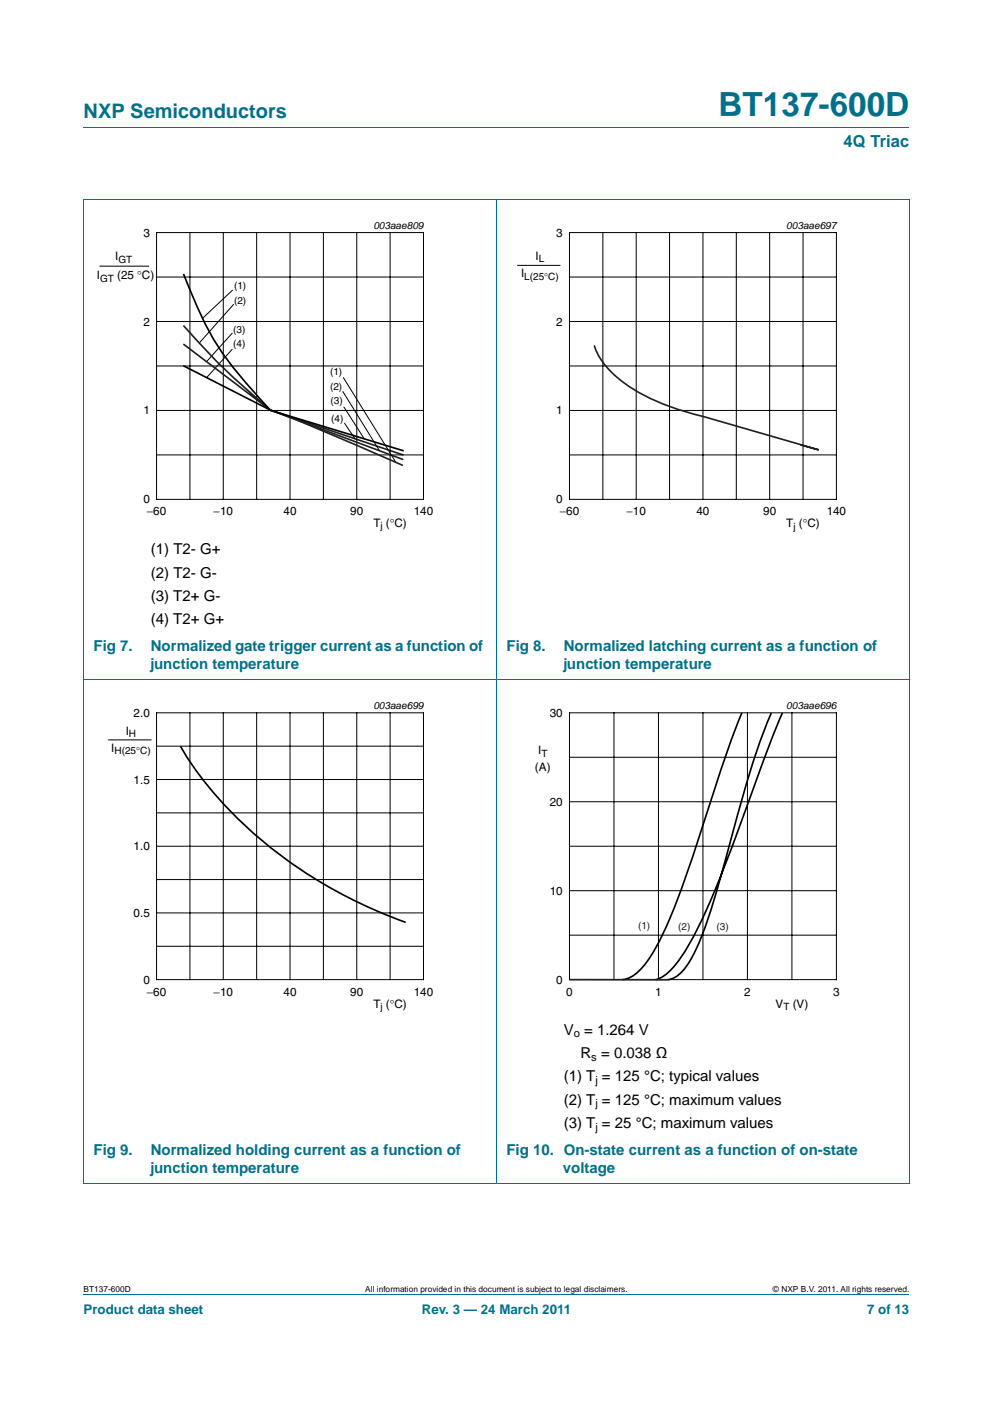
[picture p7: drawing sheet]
<svg xmlns="http://www.w3.org/2000/svg" width="210mm" height="297mm" viewBox="0 0 210 297" stroke-linecap="round" stroke-linejoin="round" font-family="sans-serif">
<defs><g id="words">
<text font-size="7" fill="#00708a" x="151.9" y="24.6">BT137-600D</text>
<text font-size="4.2" fill="#00708a" x="17.7" y="24.9">NXP Semiconductors</text>
<text font-size="3.5" fill="#00708a" x="178.4" y="31.1">4Q Triac</text>
<g font-size="3.2">
<text x="31.9" y="117.3">(1) T2- G+</text>
<text x="31.9" y="122.2">(2) T2- G-</text>
<text x="31.9" y="127.2">(3) T2+ G-</text>
<text x="31.9" y="132.1">(4) T2+ G+</text>
<text x="119.2" y="218.9">V = 1.264 V</text>
<text x="122.7" y="223.8">R = 0.038 Ω</text>
<text x="119.2" y="228.8">(1) T = 125 °C; typical values</text>
<text x="119.2" y="233.7">(2) T = 125 °C; maximum values</text>
<text x="119.2" y="238.7">(3) T = 25 °C; maximum values</text>
</g>
<g font-size="3.2" fill="#00708a">
<text x="19.8" y="137.8">Fig 7.</text>
<text x="31.9" y="137.8">Normalized gate trigger current as a function of</text>
<text x="107.1" y="137.8">Fig 8.</text>
<text x="119.2" y="137.8">Normalized latching current as a function of</text>
<text x="31.7" y="141.6">junction temperature</text>
<text x="119" y="141.6">junction temperature</text>
<text x="19.8" y="244.3">Fig 9.</text>
<text x="31.9" y="244.3">Normalized holding current as a function of</text>
<text x="107.1" y="244.3">Fig 10. On-state current as a function of on-state</text>
<text x="31.7" y="248.2">junction temperature</text>
<text x="119" y="248.2">voltage</text>
</g>
<g font-size="2.8" fill="#00708a">
<text x="17.7" y="277.9">Product data sheet</text>
<text x="89.2" y="277.9">Rev. 3 — 24 March 2011</text>
<text x="183.4" y="277.9">7 of 13</text>
</g>
<g font-size="2.5">
<text x="30.3" y="50.1">3</text>
<text x="117.6" y="50.1">3</text>
<text x="20.5" y="59.1">I</text>
<text x="24.4" y="55.1">I</text>
<text x="24.8" y="59.1">(25 °C)</text>
<text x="110.2" y="58.7">I</text>
<text x="113.2" y="55">I</text>
<text x="30.3" y="68.9">2</text>
<text x="117.6" y="68.9">2</text>
<text x="30.3" y="87.7">1</text>
<text x="117.6" y="87.7">1</text>
<text x="30.3" y="106.5">0</text>
<text x="117.6" y="106.5">0</text>
<text x="31.1" y="109">−60</text>
<text x="45.2" y="109">−10</text>
<text x="60" y="109">40</text>
<text x="74.1" y="109">90</text>
<text x="79" y="111.4">T (°C)</text>
<text x="87.5" y="109">140</text>
<text x="118.4" y="109">−60</text>
<text x="132.5" y="109">−10</text>
<text x="147.3" y="109">40</text>
<text x="161.4" y="109">90</text>
<text x="166.3" y="111.6">T (°C)</text>
<text x="174.8" y="109">140</text>
<text x="26.6" y="155.4">I</text>
<text x="28.3" y="151.7">2.0</text>
<text x="116.3" y="151.7">30</text>
<text x="23.5" y="159.1">I</text>
<text x="113.8" y="159.6">I</text>
<text x="28.3" y="165.8">1.5</text>
<text x="113.1" y="163.1">(A)</text>
<text x="116.3" y="170.5">20</text>
<text x="28.3" y="179.9">1.0</text>
<text x="116.3" y="189.3">10</text>
<text x="28.3" y="194">0.5</text>
<text x="30.3" y="208.1">0</text>
<text x="117.6" y="208.1">0</text>
<text x="31.1" y="210.6">−60</text>
<text x="45.2" y="210.6">−10</text>
<text x="60" y="210.6">40</text>
<text x="74.1" y="210.6">90</text>
<text x="79" y="213.2">T (°C)</text>
<text x="87.5" y="210.6">140</text>
<text x="119.7" y="210.6">0</text>
<text x="138.6" y="210.6">1</text>
<text x="157.4" y="210.6">2</text>
<text x="164" y="213.2">V</text>
<text x="167.6" y="213.2">(V)</text>
<text x="176.2" y="210.6">3</text>
</g>
<g font-size="2.4">
<text x="121.3" y="219.5">o</text>
<text x="125" y="224.4">s</text>
<text x="125.9" y="229.3">j</text>
<text x="125.9" y="234.3">j</text>
<text x="125.9" y="239.2">j</text>
</g>
<g font-size="2.1">
<text x="79" y="48.4">003aae809</text>
<text x="166.3" y="48.4">003aae697</text>
<text x="21.1" y="59.6">GT</text>
<text x="25.1" y="55.6">GT</text>
<text x="110.9" y="59.2">L(25°C)</text>
<text x="113.9" y="55.5">L</text>
<text x="49.5" y="61.2">(1)</text>
<text x="49.5" y="64.4">(2)</text>
<text x="49.3" y="70.4">(3)</text>
<text x="49.3" y="73.4">(4)</text>
<text x="69.8" y="79.4">(1)</text>
<text x="69.8" y="82.6">(2)</text>
<text x="69.9" y="85.5">(3)</text>
<text x="70" y="89.2">(4)</text>
<text x="80.5" y="111.9">j</text>
<text x="167.8" y="112.1">j</text>
<text x="79" y="150">003aae699</text>
<text x="166.3" y="150">003aae696</text>
<text x="27.3" y="155.9">H</text>
<text x="24.2" y="159.6">H(25°C)</text>
<text x="114.5" y="160.1">T</text>
<text x="80.5" y="213.7">j</text>
<text x="165.6" y="213.7">T</text>
</g>
<g font-size="2.1" fill="#231f20">
<text x="134.9" y="196.6">(1)</text>
<text x="143.4" y="196.7">(2)</text>
<text x="151.5" y="196.7">(3)</text>
</g>
<g font-size="1.8">
<text x="17.7" y="273.3">BT137-600D</text>
<text x="77.3" y="273.3">All information provided in this document is subject to legal disclaimers.</text>
<text x="163.5" y="273.3">© NXP B.V. 2011. All rights reserved.</text>
</g>
</g></defs>
<path d="M17.7 27h174.6M17.6 42.1h174.7M17.7 42.2v208.1M105 42.1v208.2M192.3 42.2v208.1M17.6 143.7h174.7M17.6 250.3h174.7M17.7 273.9h174.6" fill="none" stroke="#00708a" stroke-width=".21"/>
<path d="M38.9 69a149.1 149.1 0 0 0 18.2 17.7M38.9 72.9l18.3 13.9M125.7 73.2a14.2 14.2 0 0 0 5.5 7.3 43.3 43.3 0 0 0 17.5 7.6l24.4 7.1-3.8-1.1M57.1 86.8l1.9 .6 5.7 2.2 20.4 8.8M57.2 86.8l28 9.4M57.2 86.8l27.9 10.4M120.4 207.3h20.7" fill="none" stroke="#231f20" stroke-width=".35"/>
<path d="M20.4 46.4h81.9v66.3h-81.9zM107.7 46.4h81.9v66.3h-81.9zM20.4 148h81.9v66.3h-81.9zM107.7 148h81.9v66.3h-81.9z" fill="none" stroke="#fff" stroke-width=".21"/>
<g fill="none" stroke="#000" stroke-width=".21">
<path d="M33.1 49.2h56.5v56.5h-56.5zM33.1 58.6h56.5M40.2 49.2v56.5M47.2 49.2v56.5M54.3 49.2v56.5M61.3 49.2v56.5M68.4 49.2v56.5M75.4 49.2v56.5M82.5 49.2v56.5M109.4 56.1h9.1M120.4 49.2h56.5v56.5h-56.5zM120.4 58.6h56.5"/>
<path d="M127.5 49.2v56.5M134.5 49.2v56.5M141.6 49.2v56.5M148.6 49.2v56.5M155.7 49.2v56.5M162.8 49.2v56.5M169.8 49.2v56.5M33.1 68h56.5M33.1 77.4h56.5M49.1 70.5l-5.4 6M49.1 73.9l-5.4 6M49.2 61.4l-6.2 5.8"/>
<path d="M49.4 64.4l-7.3 8.2M72.6 79.9l11.1 17.9M120.4 68h56.5M120.4 77.4h56.5M33.1 86.8h56.5M33.1 96.2h56.5M72.5 82.8l7.8 12.6M72.7 86.1l4.3 6.7M72.9 89.5l2.2 3.3M120.4 86.8h56.5M120.4 96.2h56.5M22.9 156.5h9.1"/>
<path d="M33.1 150.8h56.5v56.5h-56.5zM33.1 157.9h56.5M40.2 150.8v56.5M47.2 150.8v56.5M54.3 150.8v56.5M61.3 150.8v56.5M68.4 150.8v56.5M75.4 150.8v56.5M82.5 150.8v56.5M120.4 150.8h56.5v56.5h-56.5zM129.8 150.8v56.5M139.2 150.8v56.5"/>
<path d="M148.6 150.8v56.5M158.1 150.8v56.5M167.5 150.8v56.5M33.1 179h56.5M33.1 172h56.5M33.1 164.9h56.5M120.4 179h56.5M120.4 160.2h56.5M120.4 169.6h56.5M33.1 193.1h56.5M33.1 186.1h56.5M120.4 188.4h56.5"/>
<path d="M120.4 197.8h56.5M33.1 200.2h56.5"/>
</g>
<path d="M21 56.3h10.5z" fill="#000" stroke="#000" stroke-width=".21"/>
<path d="M38.9 58.1a75.7 75.7 0 0 0 8.9 17.7l3.3 4.1 6 6.8M38.9 77.4l18.4 9.4 27.9 8.5M38.2 157.9a75 75 0 0 0 19.7 21.9 100.8 100.8 0 0 0 27.9 15.3M156.9 150.8a430.3 430.3 0 0 0-9.9 28.8 127.3 127.3 0 0 1-8.5 21.2 16.8 16.8 0 0 1-4.5 5.6l-1.2 .6-1.2 .3M163.1 150.8a185.2 185.2 0 0 0-8.5 26.5 195.5 195.5 0 0 1-6.6 21.7 19.3 19.3 0 0 1-4.7 7.4l-1.1 .6-1.1 .3M165.5 150.8a669.8 669.8 0 0 0-11.3 30 122.4 122.4 0 0 1-9.6 20.9 14.9 14.9 0 0 1-4.8 5.1l-1.2 .5" fill="none" stroke="#000" stroke-width=".35"/>
<use href="#words"/>
</svg>
